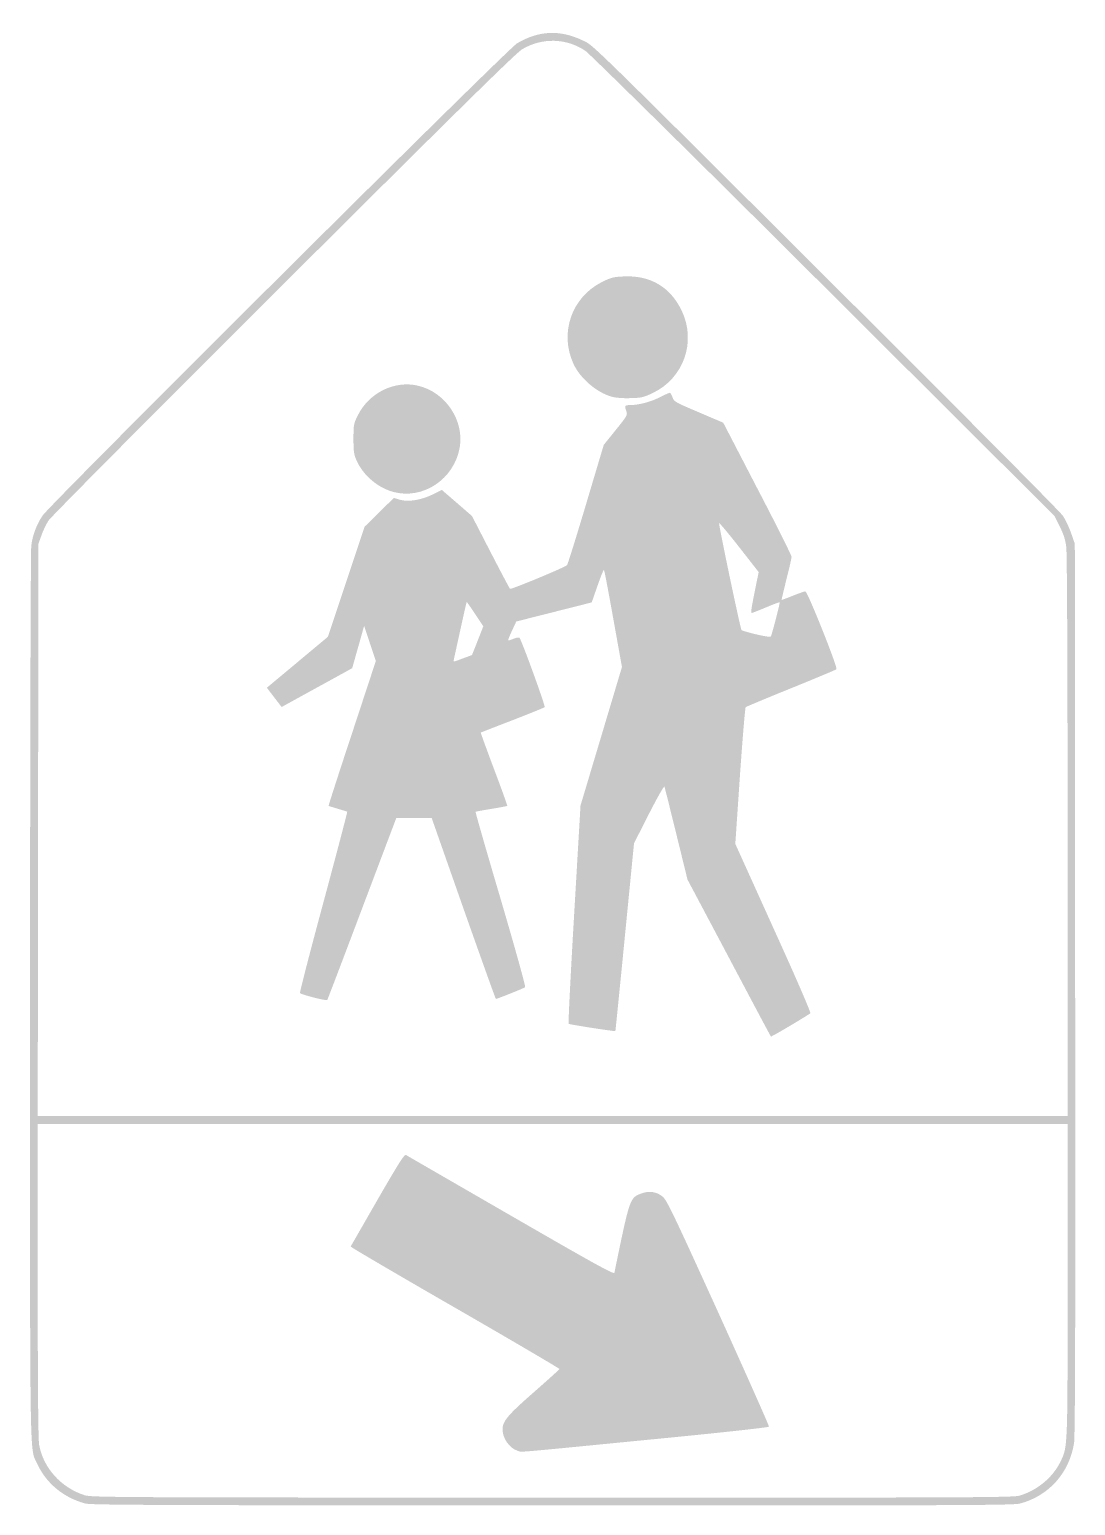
# Model space of a CAD drawing. Header units: inches. Extents: x -0.48 to 0.48, y -0.67 to 0.67.
import ezdxf

# ---------------------------------------------------------------- set-up
doc = ezdxf.new("R2010")
doc.units = ezdxf.units.IN
doc.header["$MEASUREMENT"] = 0

msp = doc.modelspace()

# ---------------------------------------------------------------- hatches: boundary and pattern name
h = msp.add_hatch(color=7)
edge = h.paths.add_edge_path()
edge.add_spline(control_points=[(-0.4281, -0.6728), (-0.4481, -0.6674), (-0.4639, -0.6543), (-0.4721, -0.6363), (-0.479, -0.6212), (-0.4786, -0.6491), (-0.4785, -0.2102), (-0.4785, 0.0115), (-0.478, 0.1965), (-0.4774, 0.2008), (-0.4761, 0.2107), (-0.4727, 0.2197), (-0.4671, 0.2282), (-0.4603, 0.2385), (-0.0429, 0.6538), (-0.0343, 0.6589), (-0.0142, 0.6707), (0.0051, 0.6715), (0.0261, 0.6613), (0.0358, 0.6566), (0.0271, 0.6651), (0.2697, 0.4233), (0.3763, 0.3171), (0.4612, 0.2316), (0.4636, 0.228), (0.466, 0.2244), (0.4694, 0.2172), (0.4712, 0.212)], knot_values=[0, 0, 0, 0, 1, 1, 1, 2, 2, 2, 3, 3, 3, 4, 4, 4, 5, 5, 5, 6, 6, 6, 7, 7, 7, 8, 8, 8, 9, 9, 9, 9], degree=3, periodic=0)
edge.add_line((0.4712, 0.212), (0.4745, 0.2025))
edge.add_line((0.4745, 0.2025), (0.4748, -0.2031))
edge.add_spline(control_points=[(0.4748, -0.2031), (0.4751, -0.5064), (0.4748, -0.6109), (0.4738, -0.6176), (0.4696, -0.6448), (0.4507, -0.6659), (0.4245, -0.6728), (0.4183, -0.6744), (0.3709, -0.6746), (-0.0023, -0.6745), (-0.3518, -0.6744), (-0.4232, -0.6742), (-0.4281, -0.6728)], knot_values=[0, 0, 0, 0, 1, 1, 1, 2, 2, 2, 3, 3, 3, 4, 4, 4, 4], degree=3, periodic=0)
edge = h.paths.add_edge_path(flags=0)
edge.add_spline(control_points=[(0.4241, -0.6656), (0.44, -0.6609), (0.4543, -0.6491), (0.4612, -0.635), (0.4681, -0.6208), (0.4679, -0.6249), (0.4679, -0.4694)], knot_values=[0, 0, 0, 0, 1, 1, 1, 2, 2, 2, 2], degree=3, periodic=0)
edge.add_line((0.4679, -0.4694), (0.4679, -0.3266))
edge.add_line((0.4679, -0.3266), (-0.0018, -0.3266))
edge.add_line((-0.0018, -0.3266), (-0.4715, -0.3266))
edge.add_line((-0.4715, -0.3266), (-0.4715, -0.4695))
edge.add_spline(control_points=[(-0.4715, -0.4695), (-0.4715, -0.567), (-0.4711, -0.6146), (-0.4702, -0.6194), (-0.4664, -0.6404), (-0.4501, -0.6584), (-0.4288, -0.6652), (-0.4225, -0.6672), (-0.4013, -0.6673), (-0.0023, -0.6674), (0.3788, -0.6675), (0.4182, -0.6673), (0.4241, -0.6656)], knot_values=[0, 0, 0, 0, 1, 1, 1, 2, 2, 2, 3, 3, 3, 4, 4, 4, 4], degree=3, periodic=0)
edge = h.paths.add_edge_path(flags=0)
edge.add_spline(control_points=[(0.4679, -0.0644), (0.4679, 0.0901), (0.4674, 0.1941), (0.4667, 0.1995), (0.4659, 0.2059), (0.4643, 0.2112), (0.4608, 0.2181)], knot_values=[0, 0, 0, 0, 1, 1, 1, 2, 2, 2, 2], degree=3, periodic=0)
edge.add_line((0.4608, 0.2181), (0.456, 0.2278))
edge.add_line((0.456, 0.2278), (0.2452, 0.4378))
edge.add_spline(control_points=[(0.2452, 0.4378), (0.1292, 0.5534), (0.0315, 0.6497), (0.0281, 0.652), (0.0109, 0.6637), (-0.0114, 0.6643), (-0.0296, 0.6535), (-0.0351, 0.6502), (-0.0843, 0.6018), (-0.2474, 0.4393), (-0.3647, 0.3224), (-0.4597, 0.2268), (-0.4617, 0.2236), (-0.4637, 0.2205), (-0.4666, 0.2145), (-0.4681, 0.2102)], knot_values=[0, 0, 0, 0, 1, 1, 1, 2, 2, 2, 3, 3, 3, 4, 4, 4, 5, 5, 5, 5], degree=3, periodic=0)
edge.add_line((-0.4681, 0.2102), (-0.4709, 0.2025))
edge.add_line((-0.4709, 0.2025), (-0.4712, -0.0585))
edge.add_line((-0.4712, -0.0585), (-0.4715, -0.3195))
edge.add_line((-0.4715, -0.3195), (-0.0018, -0.3195))
edge.add_line((-0.0018, -0.3195), (0.4679, -0.3195))
edge.add_line((0.4679, -0.3195), (0.4679, -0.0644))
h = msp.add_hatch(color=7)
edge = h.paths.add_edge_path()
edge.add_spline(control_points=[(0.0521, 0.3366), (0.0383, 0.3405), (0.0236, 0.3531), (0.0174, 0.3661), (0.004, 0.3945), (0.0154, 0.4275), (0.0435, 0.4414), (0.0514, 0.4453), (0.0538, 0.4459), (0.0631, 0.4463), (0.0873, 0.4475), (0.1056, 0.4366), (0.1159, 0.4151), (0.1295, 0.3868), (0.1177, 0.3534), (0.0895, 0.34), (0.081, 0.336), (0.0792, 0.3355), (0.0689, 0.3353), (0.0622, 0.3351), (0.0554, 0.3356), (0.0521, 0.3366)], knot_values=[0, 0, 0, 0, 1, 1, 1, 2, 2, 2, 3, 3, 3, 4, 4, 4, 5, 5, 5, 6, 6, 6, 7, 7, 7, 7], degree=3, periodic=0)
h = msp.add_hatch(color=7)
edge = h.paths.add_edge_path()
edge.add_spline(control_points=[(-0.1473, 0.2498), (-0.1612, 0.2536), (-0.1742, 0.2646), (-0.1803, 0.2776), (-0.1831, 0.2838), (-0.1835, 0.2858), (-0.1835, 0.2981), (-0.1835, 0.3113), (-0.1833, 0.3121), (-0.1795, 0.3197), (-0.1692, 0.3403), (-0.1461, 0.3516), (-0.1248, 0.3467), (-0.0997, 0.3409), (-0.0823, 0.3152), (-0.0866, 0.2902), (-0.0917, 0.2614), (-0.1201, 0.2424), (-0.1473, 0.2498)], knot_values=[0, 0, 0, 0, 1, 1, 1, 2, 2, 2, 3, 3, 3, 4, 4, 4, 5, 5, 5, 6, 6, 6, 6], degree=3, periodic=0)
h = msp.add_hatch(color=7)
edge = h.paths.add_edge_path()
edge.add_spline(control_points=[(0.192, -0.2372), (0.1891, -0.2318), (0.172, -0.1996), (0.154, -0.1656)], knot_values=[0, 0, 0, 0, 1, 1, 1, 1], degree=3, periodic=0)
edge.add_line((0.154, -0.1656), (0.1212, -0.1038))
edge.add_line((0.1212, -0.1038), (0.111, -0.0623))
edge.add_spline(control_points=[(0.111, -0.0623), (0.1054, -0.0395), (0.1005, -0.02), (0.1002, -0.019), (0.0998, -0.018), (0.0936, -0.029), (0.086, -0.0439)], knot_values=[0, 0, 0, 0, 1, 1, 1, 2, 2, 2, 2], degree=3, periodic=0)
edge.add_line((0.086, -0.0439), (0.0724, -0.0707))
edge.add_line((0.0724, -0.0707), (0.064, -0.1562))
edge.add_spline(control_points=[(0.064, -0.1562), (0.0594, -0.2032), (0.0555, -0.2418), (0.0554, -0.2419), (0.0549, -0.2424), (0.0136, -0.236), (0.0128, -0.2353), (0.0123, -0.2348), (0.0146, -0.1899), (0.0178, -0.1354)], knot_values=[0, 0, 0, 0, 1, 1, 1, 2, 2, 2, 3, 3, 3, 3], degree=3, periodic=0)
edge.add_line((0.0178, -0.1354), (0.0236, -0.0362))
edge.add_line((0.0236, -0.0362), (0.0425, 0.0269))
edge.add_line((0.0425, 0.0269), (0.0614, 0.0901))
edge.add_line((0.0614, 0.0901), (0.0535, 0.1341))
edge.add_spline(control_points=[(0.0535, 0.1341), (0.0492, 0.1582), (0.0454, 0.1783), (0.045, 0.1787), (0.0446, 0.179), (0.042, 0.1725), (0.0391, 0.1642)], knot_values=[0, 0, 0, 0, 1, 1, 1, 2, 2, 2, 2], degree=3, periodic=0)
edge.add_line((0.0391, 0.1642), (0.0338, 0.149))
edge.add_line((0.0338, 0.149), (-0.0006, 0.1403))
edge.add_line((-0.0006, 0.1403), (-0.035, 0.1316))
edge.add_line((-0.035, 0.1316), (-0.0389, 0.1232))
edge.add_spline(control_points=[(-0.0389, 0.1232), (-0.0411, 0.1186), (-0.0426, 0.1147), (-0.0424, 0.1144), (-0.0421, 0.1142), (-0.0399, 0.1148), (-0.0374, 0.1159), (-0.035, 0.1169), (-0.0326, 0.1173), (-0.0321, 0.1168), (-0.03, 0.1143), (-0.0082, 0.0543), (-0.0091, 0.0535), (-0.0096, 0.053), (-0.0229, 0.0476), (-0.0386, 0.0415), (-0.0543, 0.0355), (-0.0672, 0.0304), (-0.0674, 0.0303), (-0.0676, 0.0302), (-0.0621, 0.0152), (-0.0553, -0.003), (-0.0484, -0.0212), (-0.043, -0.0363), (-0.0432, -0.0365), (-0.0435, -0.0368), (-0.05, -0.038), (-0.0577, -0.0393), (-0.0653, -0.0405), (-0.0718, -0.0417), (-0.0721, -0.042), (-0.0724, -0.0423), (-0.0621, -0.0781), (-0.0492, -0.1217), (-0.0364, -0.1653), (-0.0263, -0.2014), (-0.0269, -0.2019), (-0.0279, -0.2028), (-0.0523, -0.2126), (-0.0536, -0.2126), (-0.0539, -0.2126), (-0.0672, -0.1754), (-0.0832, -0.1301)], knot_values=[0, 0, 0, 0, 1, 1, 1, 2, 2, 2, 3, 3, 3, 4, 4, 4, 5, 5, 5, 6, 6, 6, 7, 7, 7, 8, 8, 8, 9, 9, 9, 10, 10, 10, 11, 11, 11, 12, 12, 12, 13, 13, 13, 14, 14, 14, 14], degree=3, periodic=0)
edge.add_line((-0.0832, -0.1301), (-0.1122, -0.0475))
edge.add_line((-0.1122, -0.0475), (-0.1283, -0.0475))
edge.add_line((-0.1283, -0.0475), (-0.1444, -0.0475))
edge.add_line((-0.1444, -0.0475), (-0.1757, -0.1303))
edge.add_spline(control_points=[(-0.1757, -0.1303), (-0.1929, -0.1759), (-0.2072, -0.2134), (-0.2074, -0.2136), (-0.2081, -0.2146), (-0.2319, -0.2085), (-0.2323, -0.2072), (-0.2326, -0.2065), (-0.223, -0.1691), (-0.2108, -0.1241), (-0.1987, -0.0792), (-0.189, -0.0422), (-0.1892, -0.0419), (-0.1895, -0.0417), (-0.1933, -0.0405), (-0.1977, -0.0392), (-0.2022, -0.0379), (-0.2059, -0.0367), (-0.2062, -0.0365), (-0.2064, -0.0363), (-0.1968, -0.0065), (-0.1848, 0.0297)], knot_values=[0, 0, 0, 0, 1, 1, 1, 2, 2, 2, 3, 3, 3, 4, 4, 4, 5, 5, 5, 6, 6, 6, 7, 7, 7, 7], degree=3, periodic=0)
edge.add_line((-0.1848, 0.0297), (-0.1631, 0.0956))
edge.add_line((-0.1631, 0.0956), (-0.1685, 0.1116))
edge.add_line((-0.1685, 0.1116), (-0.1738, 0.1276))
edge.add_line((-0.1738, 0.1276), (-0.1792, 0.1083))
edge.add_line((-0.1792, 0.1083), (-0.1847, 0.089))
edge.add_line((-0.1847, 0.089), (-0.2096, 0.0753))
edge.add_spline(control_points=[(-0.2096, 0.0753), (-0.2233, 0.0678), (-0.2378, 0.0598), (-0.2418, 0.0576)], knot_values=[0, 0, 0, 0, 1, 1, 1, 1], degree=3, periodic=0)
edge.add_line((-0.2418, 0.0576), (-0.249, 0.0536))
edge.add_line((-0.249, 0.0536), (-0.2558, 0.0624))
edge.add_line((-0.2558, 0.0624), (-0.2625, 0.0712))
edge.add_line((-0.2625, 0.0712), (-0.2347, 0.0944))
edge.add_line((-0.2347, 0.0944), (-0.2068, 0.1177))
edge.add_line((-0.2068, 0.1177), (-0.1901, 0.1678))
edge.add_line((-0.1901, 0.1678), (-0.1734, 0.218))
edge.add_line((-0.1734, 0.218), (-0.16, 0.2312))
edge.add_line((-0.16, 0.2312), (-0.1467, 0.2443))
edge.add_line((-0.1467, 0.2443), (-0.1413, 0.2427))
edge.add_spline(control_points=[(-0.1413, 0.2427), (-0.1338, 0.2404), (-0.1218, 0.2423), (-0.1111, 0.2475)], knot_values=[0, 0, 0, 0, 1, 1, 1, 1], degree=3, periodic=0)
edge.add_line((-0.1111, 0.2475), (-0.1029, 0.2516))
edge.add_line((-0.1029, 0.2516), (-0.0891, 0.2397))
edge.add_line((-0.0891, 0.2397), (-0.0754, 0.2278))
edge.add_line((-0.0754, 0.2278), (-0.0585, 0.195))
edge.add_spline(control_points=[(-0.0585, 0.195), (-0.0492, 0.177), (-0.0412, 0.1619), (-0.0407, 0.1614), (-0.0398, 0.1606), (0.0092, 0.1809), (0.0113, 0.183), (0.0119, 0.1836), (0.0197, 0.2086), (0.0286, 0.2384)], knot_values=[0, 0, 0, 0, 1, 1, 1, 2, 2, 2, 3, 3, 3, 3], degree=3, periodic=0)
edge.add_line((0.0286, 0.2384), (0.0448, 0.2927))
edge.add_line((0.0448, 0.2927), (0.0557, 0.3062))
edge.add_spline(control_points=[(0.0557, 0.3062), (0.0662, 0.3192), (0.0666, 0.3199), (0.0654, 0.3234), (0.0635, 0.3287), (0.0637, 0.329), (0.0692, 0.329), (0.0769, 0.329), (0.0883, 0.3321), (0.0965, 0.3364), (0.1006, 0.3385), (0.1044, 0.3402), (0.105, 0.3402), (0.1056, 0.3403), (0.1067, 0.3384), (0.1075, 0.3361), (0.1088, 0.3322), (0.1098, 0.3316), (0.1313, 0.3225)], knot_values=[0, 0, 0, 0, 1, 1, 1, 2, 2, 2, 3, 3, 3, 4, 4, 4, 5, 5, 5, 6, 6, 6, 6], degree=3, periodic=0)
edge.add_line((0.1313, 0.3225), (0.1538, 0.3129))
edge.add_line((0.1538, 0.3129), (0.1849, 0.2529))
edge.add_spline(control_points=[(0.1849, 0.2529), (0.2021, 0.22), (0.2161, 0.1919), (0.2161, 0.1906), (0.2161, 0.1893), (0.214, 0.18), (0.2114, 0.1699), (0.2089, 0.1598), (0.2069, 0.1514), (0.207, 0.1513), (0.2071, 0.1511), (0.2118, 0.1529), (0.2173, 0.1551), (0.2228, 0.1573), (0.2279, 0.1591), (0.2287, 0.1591), (0.2307, 0.1591), (0.2585, 0.0893), (0.2571, 0.0881), (0.2564, 0.0875), (0.2378, 0.0797), (0.2156, 0.0707), (0.1933, 0.0617), (0.1748, 0.0539), (0.1743, 0.0535), (0.1737, 0.053), (0.1714, 0.0248), (0.169, -0.0093)], knot_values=[0, 0, 0, 0, 1, 1, 1, 2, 2, 2, 3, 3, 3, 4, 4, 4, 5, 5, 5, 6, 6, 6, 7, 7, 7, 8, 8, 8, 9, 9, 9, 9], degree=3, periodic=0)
edge.add_line((0.169, -0.0093), (0.1648, -0.0712))
edge.add_line((0.1648, -0.0712), (0.1995, -0.1479))
edge.add_spline(control_points=[(0.1995, -0.1479), (0.2205, -0.1941), (0.2339, -0.225), (0.2332, -0.2257), (0.2321, -0.2268), (0.2061, -0.2424), (0.2005, -0.2453)], knot_values=[0, 0, 0, 0, 1, 1, 1, 2, 2, 2, 2], degree=3, periodic=0)
edge.add_line((0.2005, -0.2453), (0.1973, -0.247))
edge.add_line((0.1973, -0.247), (0.192, -0.2372))
edge = h.paths.add_edge_path(flags=0)
edge.add_line((-0.0835, 0.098), (-0.0754, 0.101))
edge.add_line((-0.0754, 0.101), (-0.0702, 0.1141))
edge.add_line((-0.0702, 0.1141), (-0.0651, 0.1272))
edge.add_line((-0.0651, 0.1272), (-0.0725, 0.1384))
edge.add_spline(control_points=[(-0.0725, 0.1384), (-0.0766, 0.1446), (-0.0801, 0.1495), (-0.0802, 0.1494), (-0.0804, 0.1492), (-0.083, 0.1378), (-0.086, 0.1241), (-0.089, 0.1104), (-0.0917, 0.0982), (-0.0919, 0.0971), (-0.0925, 0.0945), (-0.0931, 0.0944), (-0.0835, 0.098)], knot_values=[0, 0, 0, 0, 1, 1, 1, 2, 2, 2, 3, 3, 3, 4, 4, 4, 4], degree=3, periodic=0)
edge = h.paths.add_edge_path(flags=0)
edge.add_spline(control_points=[(0.2018, 0.134), (0.2039, 0.1421), (0.2055, 0.1489), (0.2052, 0.1491), (0.205, 0.1493), (0.1998, 0.1474), (0.1936, 0.1448), (0.1874, 0.1422), (0.1814, 0.1399), (0.1804, 0.1395), (0.1787, 0.139), (0.179, 0.1415), (0.1823, 0.1578)], knot_values=[0, 0, 0, 0, 1, 1, 1, 2, 2, 2, 3, 3, 3, 4, 4, 4, 4], degree=3, periodic=0)
edge.add_line((0.1823, 0.1578), (0.1861, 0.1767))
edge.add_line((0.1861, 0.1767), (0.1682, 0.1996))
edge.add_spline(control_points=[(0.1682, 0.1996), (0.1584, 0.2121), (0.1502, 0.2219), (0.15, 0.2213), (0.1495, 0.2199), (0.1695, 0.1246), (0.1705, 0.1237), (0.1708, 0.1233), (0.1768, 0.1216), (0.1838, 0.1199), (0.1923, 0.1179), (0.1968, 0.1173), (0.1973, 0.1181), (0.1977, 0.1188), (0.1997, 0.126), (0.2018, 0.134)], knot_values=[0, 0, 0, 0, 1, 1, 1, 2, 2, 2, 3, 3, 3, 4, 4, 4, 5, 5, 5, 5], degree=3, periodic=0)
h = msp.add_hatch(color=7)
edge = h.paths.add_edge_path()
edge.add_spline(control_points=[(-0.0337, -0.6247), (-0.0412, -0.6224), (-0.0475, -0.6134), (-0.0475, -0.6053), (-0.0475, -0.5977), (-0.043, -0.5923), (-0.019, -0.5713), (-0.0063, -0.5601), (0.0043, -0.5506), (0.0044, -0.5501), (0.0045, -0.5497), (-0.0383, -0.5245), (-0.0909, -0.4942), (-0.1434, -0.464), (-0.1863, -0.4388), (-0.1861, -0.4384), (-0.1858, -0.438), (-0.1748, -0.4188), (-0.1616, -0.3958), (-0.1414, -0.3609), (-0.1372, -0.3542), (-0.1355, -0.355), (-0.1345, -0.3556), (-0.0914, -0.3805), (-0.0398, -0.4103), (0.0366, -0.4544), (0.0541, -0.4641), (0.0545, -0.4623), (0.0686, -0.3938), (0.0685, -0.3941), (0.0789, -0.3901), (0.086, -0.3874), (0.0928, -0.3883), (0.0984, -0.3928), (0.1023, -0.3959), (0.1078, -0.4075), (0.1494, -0.4989), (0.175, -0.5554), (0.1958, -0.6021), (0.1955, -0.6027), (0.1953, -0.6034), (0.1489, -0.6085), (0.0877, -0.6144), (-0.0412, -0.627), (-0.0295, -0.6261), (-0.0337, -0.6247)], knot_values=[0, 0, 0, 0, 1, 1, 1, 2, 2, 2, 3, 3, 3, 4, 4, 4, 5, 5, 5, 6, 6, 6, 7, 7, 7, 8, 8, 8, 9, 9, 9, 10, 10, 10, 11, 11, 11, 12, 12, 12, 13, 13, 13, 14, 14, 14, 15, 15, 15, 15], degree=3, periodic=0)

doc.saveas('drawing.dxf')
